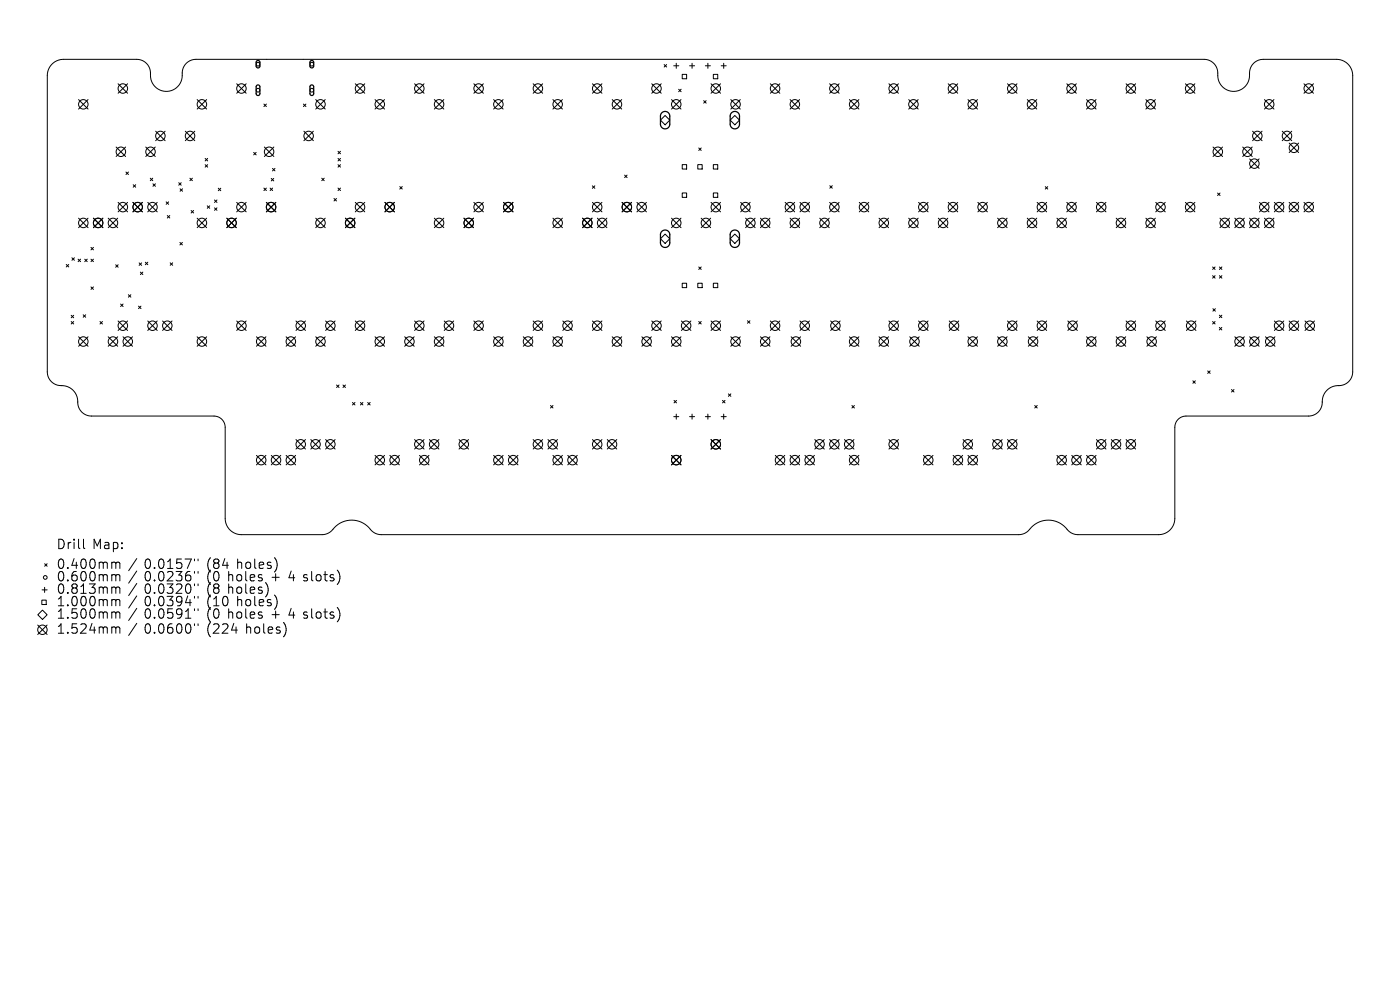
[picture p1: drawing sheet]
<svg xmlns="http://www.w3.org/2000/svg" width="297mm" height="210mm" viewBox="0 0 297 210" stroke-linecap="round" stroke-linejoin="round" font-family="sans-serif">
<defs><g id="words">
<g font-size="2.8">
<text x="12" y="116.9">Drill</text>
<text x="19.6" y="116.9">Map:</text>
<text x="12" y="121.1">0.400mm</text>
<text x="12" y="123.7">0.600mm</text>
<text x="30.6" y="121.1">0.0157&quot;</text>
<text x="30.6" y="123.7">0.0236&quot;</text>
<text x="43.9" y="121.1">(84</text>
<text x="43.9" y="123.7">(0</text>
<text x="48.4" y="123.7">holes</text>
<text x="50.3" y="121.1">holes)</text>
<text x="57.7" y="123.7">+</text>
<text x="61.5" y="123.7">4 slots)</text>
<text x="12" y="126.4">0.813mm</text>
<text x="12" y="129">1.000mm</text>
<text x="12" y="131.7">1.500mm</text>
<text x="30.6" y="126.4">0.0320&quot;</text>
<text x="30.6" y="129">0.0394&quot;</text>
<text x="30.6" y="131.7">0.0591&quot;</text>
<text x="43.9" y="126.4">(8</text>
<text x="43.9" y="129">(10</text>
<text x="43.9" y="131.7">(0</text>
<text x="48.4" y="126.4">holes)</text>
<text x="48.4" y="131.7">holes</text>
<text x="50.3" y="129">holes)</text>
<text x="57.7" y="131.7">+</text>
<text x="61.5" y="131.7">4 slots)</text>
<text x="12" y="134.8">1.524mm</text>
<text x="30.6" y="134.8">0.0600&quot;</text>
<text x="43.9" y="134.8">(224</text>
<text x="52.2" y="134.8">holes)</text>
</g>
</g></defs>
<g fill="none" stroke="#000" stroke-width=".21">
<path d="M11 13.7l1-.8 1.3-.3h15.7a3.1 3.1 0 0 1 2.9 3.8 3.4 3.4 0 0 0 3.9 3 3.4 3.4 0 0 0 2.9-3.9 2.9 2.9 0 0 1 2.9-2.9h213.8a3.1 3.1 0 0 1 3 3.8 3.4 3.4 0 0 0 3.8 3 3.4 3.4 0 0 0 2.9-3.9 2.9 2.9 0 0 1 2.9-2.9h15.5a3.4 3.4 0 0 1 3.5 3.4v62.9a2.96 2.96 0 0 1-3.3 2.9 3.5 3.5 0 0 0-3.2 3.9 2.91 2.91 0 0 1-2.9 2.6h-26a2.38 2.38 0 0 0-2.4 2.3v19.4a3.4 3.4 0 0 1-3.4 3.4h-17.1a3.6 3.6 0 0 1-2.9-1.8 5.1 5.1 0 0 0-7.6 1l-1 .6-1.1 .2h-135.2a3.6 3.6 0 0 1-2.9-1.8 5.1 5.1 0 0 0-7.6 1l-1 .6-1.1 .2h-17.1a3.4 3.4 0 0 1-3.4-3.4v-19.4a2.38 2.38 0 0 0-2.4-2.3h-26a2.96 2.96 0 0 1-2.9-3.3 3.5 3.5 0 0 0-4-3.2 2.91 2.91 0 0 1-2.5-2.9v-62.9l.3-1.2zM25.1 17.8l2 2M27.1 17.8l-2 2M50.2 17.8l2 2M52.2 17.8l-2 2M75.4 17.8l2 2M77.4 17.8l-2 2M87.9 17.8l2.1 2M90 17.8l-2.1 2M100.5 17.8l2 2M102.5 17.8l-2 2M113.1 17.8l2 2"/>
<path d="M115.1 17.8l-2 2M125.7 17.8l2 2M127.7 17.8l-2 2M138.3 17.8l2 2M140.3 17.8l-2 2M140.9 13.7l.5 .5M141.4 13.7l-.5 .5M142.9 14h1.1M143.5 13.4v1.1M144 18.9l.5 .6M144.5 18.9l-.5 .6M144.7 15.8h1v.9h-1z"/>
<path d="M146.3 14h1.1M146.8 13.4v1.1M149.6 14h1.1M150.2 13.4v1.1M150.8 17.8l2.1 2M151.3 15.8h1v.9h-1zM152.9 17.8l-2.1 2M153 14h1.1M153.5 13.4v1.1M163.4 17.8l2 2M165.4 17.8l-2 2M176 17.8l2 2"/>
<path d="M178 17.8l-2 2M188.6 17.8l2 2M190.6 17.8l-2 2M201.2 17.8l2 2M203.2 17.8l-2 2M213.7 17.8l2.1 2M215.8 17.8l-2.1 2M226.3 17.8l2 2M228.3 17.8l-2 2M238.9 17.8l2 2M240.9 17.8l-2 2M251.5 17.8l2 2"/>
<path d="M253.5 17.8l-2 2M276.6 17.8l2 2M278.6 17.8l-2 2M16.7 21.1l2 2M18.7 21.1l-2 2M24.6 31.2l2 2M26.6 31.2l-2 2M26.7 36.5l.6 .5M27.3 36.5l-.6 .5M28.3 39.2l.5 .5M28.8 39.2l-.5 .5M30.9 31.2l2 2"/>
<path d="M31.9 37.8l.5 .5M32.4 37.8l-.5 .5M32.4 39l.6 .5M32.9 31.2l-2 2M33 39l-.6 .5M33 27.8l2 2M35 27.8l-2 2M37.9 38.8l.5 .5M38.4 38.8l-.5 .5M39.3 27.8l2 2M40.3 37.8l.5 .5M40.8 37.8l-.5 .5"/>
<path d="M41.3 27.8l-2 2M41.8 21.1l2 2M43.5 33.6l.6 .5M43.5 34.9l.6 .6M43.8 21.1l-2 2M44.1 33.6l-.6 .5M44.1 34.9l-.6 .6M46.3 39.9l.5 .6M46.8 39.9l-.5 .6M53.8 32.3l.5 .6M54.3 32.3l-.5 .6M56 22.1l.5 .5"/>
<path d="M56 39.9l.5 .5M56.1 31.2l2 2M56.5 22.1l-.5 .5M56.5 39.9l-.5 .5M57.3 39.9l.5 .5M57.5 37.8l.6 .6M57.8 35.7l.5 .6M57.8 39.9l-.5 .5M58.1 37.8l-.6 .6M58.1 31.2l-2 2M58.3 35.7l-.5 .6M64.4 22.1l.5 .5"/>
<path d="M64.5 27.8l2 2M64.9 22.1l-.5 .5M66.5 27.8l-2 2M67 21.1l2 2M68.3 37.8l.5 .5M68.8 37.8l-.5 .5M69 21.1l-2 2M71.7 32.1l.5 .5M71.7 33.6l.5 .5M71.7 34.9l.5 .6M71.7 39.9l.5 .5M72.2 32.1l-.5 .5"/>
<path d="M72.2 33.6l-.5 .5M72.2 34.9l-.5 .6M72.2 39.9l-.5 .5M79.6 21.1l2 2M81.6 21.1l-2 2M84.8 39.6l.5 .5M85.3 39.6l-.5 .5M92.1 21.1l2.1 2M94.2 21.1l-2.1 2M104.7 21.1l2 2M106.7 21.1l-2 2M117.3 21.1l2 2"/>
<path d="M119.3 21.1l-2 2M125.7 39.4l.5 .6M126.2 39.4l-.5 .6M129.9 21.1l2 2M131.9 21.1l-2 2M132.5 37.1l.5 .6M133 37.1l-.5 .6M140.1 25.5l1-1 1 1-1 1zM142.5 21.1l2 2M144.5 21.1l-2 2M144.7 34.9h1v1h-1zM148 34.9h1v1h-1z"/>
<path d="M148.2 31.4l.6 .5M148.8 31.4l-.6 .5M149.3 21.4l.5 .5M149.8 21.4l-.5 .5M151.3 34.9h1v1h-1zM154.9 25.5l1-1 1 1-1 1zM155 21.1l2 2M157 21.1l-2 2M167.6 21.1l2 2M169.6 21.1l-2 2M176 39.4l.6 .5M176.6 39.4l-.6 .5"/>
<path d="M180.2 21.1l2 2M182.2 21.1l-2 2M192.8 21.1l2 2M194.8 21.1l-2 2M205.4 21.1l2 2M207.4 21.1l-2 2M217.9 21.1l2 2M219.9 21.1l-2 2M221.7 39.6l.6 .5M222.3 39.6l-.6 .5M230.5 21.1l2 2M232.5 21.1l-2 2"/>
<path d="M243.1 21.1l2 2M245.1 21.1l-2 2M257.3 31.2l2.1 2M259.4 31.2l-2.1 2M263.6 31.2l2 2M265.1 33.7l2 2M265.6 31.2l-2 2M265.7 27.8l2 2M267.1 33.7l-2 2M267.7 27.8l-2 2M268.2 21.1l2.1 2M270.3 21.1l-2.1 2"/>
<path d="M272 27.8l2 2M273.5 30.4l2 2M274 27.8l-2 2M275.5 30.4l-2 2M14.1 56.1l.5 .5M14.6 56.1l-.5 .5M15.3 54.7l.5 .5M15.8 54.7l-.5 .5M16.6 55l.5 .5M16.7 46.3l2 2M17.1 55l-.5 .5M18 55l.5 .5"/>
<path d="M18.5 55l-.5 .5M18.7 46.3l-2 2M19.3 52.5l.5 .5M19.3 55l.5 .5M19.8 46.3l2 2M19.8 52.5l-.5 .5M19.8 55l-.5 .5M21.8 46.3l-2 2M23 46.3l2 2M24.5 56.2l.6 .5M25 46.3l-2 2M25.1 42.9l2 2"/>
<path d="M25.1 56.2l-.6 .5M27.1 42.9l-2 2M28.2 42.9l2 2M29.5 55.8l.5 .5M29.8 57.7l.5 .5M30 55.8l-.5 .5M30.2 42.9l-2 2M30.3 57.7l-.5 .5M30.8 55.6l.6 .6M31.3 42.9l2.1 2M31.4 55.6l-.6 .6M33.4 42.9l-2.1 2"/>
<path d="M35.2 42.8l.6 .5M35.5 45.7l.5 .5M35.8 42.8l-.6 .5M36 45.7l-.5 .5M36.1 55.8l.5 .5M36.6 55.8l-.5 .5M38.2 51.4l.5 .6M38.2 40l.5 .6M38.7 51.4l-.5 .6M38.7 40l-.5 .6M40.5 44.7l.6 .5M41.1 44.7l-.6 .5"/>
<path d="M41.8 46.3l2 2M43.8 46.3l-2 2M44 43.7l.5 .5M44.5 43.7l-.5 .5M45.5 42.4l.5 .6M45.5 44.1l.5 .5M46 44.1l-.5 .5M46 42.4l-.5 .6M48.1 46.3l2 2M50.1 46.3l-2 2M50.2 42.9l2 2M52.2 42.9l-2 2"/>
<path d="M56.5 42.9l2 2M58.5 42.9l-2 2M67 46.3l2 2M69 46.3l-2 2M70.9 42.1l.5 .5M71.4 42.1l-.5 .5M73.3 46.3l2 2M75.3 46.3l-2 2M75.4 42.9l2 2M77.4 42.9l-2 2M81.7 42.9l2 2M83.7 42.9l-2 2"/>
<path d="M92.1 46.3l2.1 2M94.2 46.3l-2.1 2M98.4 46.3l2 2M100.4 46.3l-2 2M100.5 42.9l2 2M102.5 42.9l-2 2M106.8 42.9l2 2M108.8 42.9l-2 2M117.3 46.3l2 2M119.3 46.3l-2 2M123.6 46.3l2 2M125.6 46.3l-2 2"/>
<path d="M125.7 42.9l2 2M126.7 46.3l2 2M127.7 42.9l-2 2M128.7 46.3l-2 2M132 42.9l2 2M134 42.9l-2 2M135.1 42.9l2 2M137.1 42.9l-2 2M140.1 50.6l1-.9 1 .9-1 1zM142.5 46.3l2 2M144.5 46.3l-2 2M144.7 40.9h1v1h-1z"/>
<path d="M148.2 56.6l.6 .6M148.7 46.3l2.1 2M148.8 56.6l-.6 .6M150.8 46.3l-2.1 2M150.8 42.9l2.1 2M151.3 40.9h1v1h-1zM152.9 42.9l-2.1 2M154.9 50.6l1-.9 1 .9-1 1zM157.1 42.9l2 2M158.2 46.3l2 2M159.1 42.9l-2 2M160.2 46.3l-2 2"/>
<path d="M161.3 46.3l2 2M163.3 46.3l-2 2M166.6 42.9l2 2M167.6 46.3l2 2M168.6 42.9l-2 2M169.6 46.3l-2 2M169.7 42.9l2 2M171.7 42.9l-2 2M173.9 46.3l2 2M175.9 46.3l-2 2M176 42.9l2 2M178 42.9l-2 2"/>
<path d="M182.3 42.9l2 2M184.3 42.9l-2 2M186.5 46.3l2 2M188.5 46.3l-2 2M192.8 46.3l2 2M194.8 46.3l-2 2M194.9 42.9l2 2M196.9 42.9l-2 2M199.1 46.3l2 2M201.1 46.3l-2 2M201.2 42.9l2 2M203.2 42.9l-2 2"/>
<path d="M207.4 42.9l2.1 2M209.5 42.9l-2.1 2M211.6 46.3l2.1 2M213.7 46.3l-2.1 2M217.9 46.3l2 2M219.9 46.3l-2 2M220 42.9l2 2M222 42.9l-2 2M224.2 46.3l2 2M226.2 46.3l-2 2M226.3 42.9l2 2M228.3 42.9l-2 2"/>
<path d="M232.6 42.9l2 2M234.6 42.9l-2 2M236.8 46.3l2 2M238.8 46.3l-2 2M243.1 46.3l2 2M245.1 46.3l-2 2M245.2 42.9l2 2M247.2 42.9l-2 2M251.5 42.9l2 2M253.5 42.9l-2 2M257.2 56.6l.6 .6M257.2 58.5l.6 .5"/>
<path d="M257.8 56.6l-.6 .6M257.8 58.5l-.6 .5M258.3 40.9l.5 .6M258.7 56.6l.5 .6M258.7 58.5l.5 .5M258.8 46.3l2 2M258.8 40.9l-.5 .6M259.2 56.6l-.5 .6M259.2 58.5l-.5 .5M260.8 46.3l-2 2M262 46.3l2 2M264 46.3l-2 2"/>
<path d="M265.1 46.3l2 2M267.1 46.3l-2 2M267.2 42.9l2 2M268.2 46.3l2.1 2M269.2 42.9l-2 2M270.3 46.3l-2.1 2M270.3 42.9l2.1 2M272.4 42.9l-2.1 2M273.5 42.9l2 2M275.5 42.9l-2 2M276.6 42.9l2 2M278.6 42.9l-2 2"/>
<path d="M15.1 66.9l.5 .5M15.1 68.2l.5 .5M15.6 66.9l-.5 .5M15.6 68.2l-.5 .5M16.7 71.4l2 2.1M17.6 66.8l.6 .5M18.2 66.8l-.6 .5M18.7 71.4l-2 2.1M19.3 60.9l.5 .5M19.8 60.9l-.5 .5M21.2 68.2l.5 .5M21.7 68.2l-.5 .5"/>
<path d="M23 71.4l2 2.1M25 71.4l-2 2.1M25.1 68.1l2 2M25.6 64.5l.5 .5M26.1 71.4l2 2.1M26.1 64.5l-.5 .5M27.1 68.1l-2 2M27.2 62.5l.6 .5M27.8 62.5l-.6 .5M28.1 71.4l-2 2.1M29.4 64.9l.5 .6M29.9 64.9l-.5 .6"/>
<path d="M31.3 68.1l2.1 2M33.4 68.1l-2.1 2M34.5 68.1l2 2M36.5 68.1l-2 2M41.8 71.4l2 2.1M43.8 71.4l-2 2.1M50.2 68.1l2 2M52.2 68.1l-2 2M54.4 71.4l2 2.1M56.4 71.4l-2 2.1M60.7 71.4l2 2.1M62.7 71.4l-2 2.1"/>
<path d="M62.8 68.1l2 2M64.8 68.1l-2 2M67 71.4l2 2.1M69 71.4l-2 2.1M69.1 68.1l2 2M71.1 68.1l-2 2M75.4 68.1l2 2M77.4 68.1l-2 2M79.6 71.4l2 2.1M81.6 71.4l-2 2.1M85.9 71.4l2 2.1M87.9 71.4l-2 2.1"/>
<path d="M87.9 68.1l2.1 2M90 68.1l-2.1 2M92.1 71.4l2.1 2.1M94.2 71.4l-2.1 2.1M94.2 68.1l2.1 2M96.3 68.1l-2.1 2M100.5 68.1l2 2M102.5 68.1l-2 2M104.7 71.4l2 2.1M106.7 71.4l-2 2.1M111 71.4l2 2.1M113 71.4l-2 2.1"/>
<path d="M113.1 68.1l2 2M115.1 68.1l-2 2M117.3 71.4l2 2.1M119.3 71.4l-2 2.1M119.4 68.1l2 2M121.4 68.1l-2 2M125.7 68.1l2 2M127.7 68.1l-2 2M129.9 71.4l2 2.1M131.9 71.4l-2 2.1M136.2 71.4l2 2.1M138.2 71.4l-2 2.1"/>
<path d="M138.3 68.1l2 2M140.3 68.1l-2 2M142.5 71.4l2 2.1M144.5 71.4l-2 2.1M144.6 68.1l2 2M144.7 60.1h1v.9h-1zM146.6 68.1l-2 2M148 60.1h1v.9h-1zM148.2 68.2l.6 .5M148.8 68.2l-.6 .5M150.8 68.1l2.1 2M151.3 60.1h1v.9h-1z"/>
<path d="M152.9 68.1l-2.1 2M155 71.4l2 2.1M157 71.4l-2 2.1M158.6 68l.5 .6M159.1 68l-.5 .6M161.3 71.4l2 2.1M163.3 71.4l-2 2.1M163.4 68.1l2 2M165.4 68.1l-2 2M167.8 71.4l2 2.1M169.7 68.1l2 2M169.8 71.4l-2 2.1"/>
<path d="M171.7 68.1l-2 2M176.2 68.1l2 2M178.2 68.1l-2 2M180.2 71.4l2 2.1M182.2 71.4l-2 2.1M186.5 71.4l2 2.1M188.5 71.4l-2 2.1M188.6 68.1l2 2M190.6 68.1l-2 2M193 71.4l2 2.1M194.9 68.1l2 2M195 71.4l-2 2.1"/>
<path d="M196.9 68.1l-2 2M201.4 68.1l2 2M203.4 68.1l-2 2M205.4 71.4l2 2.1M207.4 71.4l-2 2.1M211.6 71.4l2.1 2.1M213.7 71.4l-2.1 2.1M213.7 68.1l2.1 2M215.8 68.1l-2.1 2M218.2 71.4l2 2.1M220 68.1l2 2M220.2 71.4l-2 2.1"/>
<path d="M222 68.1l-2 2M226.5 68.1l2.1 2M228.6 68.1l-2.1 2M230.5 71.4l2 2.1M232.5 71.4l-2 2.1M236.8 71.4l2 2.1M238.8 71.4l-2 2.1M238.9 68.1l2 2M240.9 68.1l-2 2M243.3 71.4l2 2.1M245.2 68.1l2 2M245.3 71.4l-2 2.1"/>
<path d="M247.2 68.1l-2 2M251.7 68.1l2 2M253.7 68.1l-2 2M256.2 78.7l.5 .5M256.7 78.7l-.5 .5M257.2 68.2l.6 .5M257.3 65.5l.5 .5M257.8 68.2l-.6 .5M257.8 65.5l-.5 .5M258.7 69.5l.5 .5M258.7 66.9l.5 .5M259.2 69.5l-.5 .5"/>
<path d="M259.2 66.9l-.5 .5M262 71.4l2 2.1M264 71.4l-2 2.1M265.1 71.4l2 2.1M267.1 71.4l-2 2.1M268.5 71.4l2 2.1M270.3 68.1l2.1 2M270.5 71.4l-2 2.1M272.4 68.1l-2.1 2M273.5 68.1l2 2M275.5 68.1l-2 2M276.9 68.1l2 2"/>
<path d="M278.9 68.1l-2 2M54.4 96.6l2 2M56.4 96.6l-2 2M57.5 96.6l2.1 2M59.6 96.6l-2.1 2M60.7 96.6l2 2M62.7 96.6l-2 2M62.8 93.2l2 2.1M64.8 93.2l-2 2.1M65.9 93.2l2 2.1M67.9 93.2l-2 2.1M69.1 93.2l2 2.1"/>
<path d="M71.1 93.2l-2 2.1M71.4 81.7l.5 .5M71.9 81.7l-.5 .5M72.8 81.7l.5 .5M73.3 81.7l-.5 .5M74.8 85.4l.5 .5M75.3 85.4l-.5 .5M76.5 85.4l.5 .5M77 85.4l-.5 .5M78 85.4l.5 .5M78.5 85.4l-.5 .5M79.6 96.6l2 2"/>
<path d="M81.6 96.6l-2 2M82.7 96.6l2 2M84.7 96.6l-2 2M87.9 93.2l2.1 2.1M89 96.6l2 2M90 93.2l-2.1 2.1M91 96.6l-2 2M91.1 93.2l2 2.1M93.1 93.2l-2 2.1M97.4 93.2l2 2.1M99.4 93.2l-2 2.1M104.7 96.6l2 2"/>
<path d="M106.7 96.6l-2 2M107.9 96.6l2 2M109.9 96.6l-2 2M113.1 93.2l2 2.1M115.1 93.2l-2 2.1M116.3 93.2l2 2.1M116.8 86l.5 .5M117.3 96.6l2 2M117.3 86l-.5 .5M118.3 93.2l-2 2.1M119.3 96.6l-2 2M120.4 96.6l2.1 2"/>
<path d="M122.5 96.6l-2.1 2M125.7 93.2l2 2.1M127.7 93.2l-2 2.1M128.8 93.2l2 2.1M130.8 93.2l-2 2.1M142.5 96.6l2 2M142.9 88.4h1.1M143 84.9l.5 .6M143.5 87.8v1.1M143.5 84.9l-.5 .6M144.5 96.6l-2 2M146.3 88.4h1.1"/>
<path d="M146.8 87.8v1.1M149.6 88.4h1.1M150.2 87.8v1.1M150.8 93.2l2.1 2.1M152.9 93.2l-2.1 2.1M153 88.4h1.1M153.3 84.9l.5 .6M153.5 87.8v1.1M153.8 84.9l-.5 .6M154.5 83.6l.5 .5M155 83.6l-.5 .5M164.5 96.6l2 2"/>
<path d="M166.5 96.6l-2 2M167.6 96.6l2 2M169.6 96.6l-2 2M170.8 96.6l2 2M172.8 96.6l-2 2M172.9 93.2l2 2.1M174.9 93.2l-2 2.1M176 93.2l2 2.1M178 93.2l-2 2.1M179.1 93.2l2.1 2.1M180.2 96.6l2 2M180.7 86l.6 .5"/>
<path d="M181.2 93.2l-2.1 2.1M181.3 86l-.6 .5M182.2 96.6l-2 2M188.6 93.2l2 2.1M190.6 93.2l-2 2.1M195.9 96.6l2 2M197.9 96.6l-2 2M202.2 96.6l2 2M204.2 96.6l-2 2M204.3 93.2l2 2.1M205.4 96.6l2 2M206.3 93.2l-2 2.1"/>
<path d="M207.4 96.6l-2 2M210.6 93.2l2 2.1M212.6 93.2l-2 2.1M213.7 93.2l2.1 2.1M215.8 93.2l-2.1 2.1M219.5 86l.5 .5M220 86l-.5 .5M224.2 96.6l2 2M226.2 96.6l-2 2M227.4 96.6l2 2M229.4 96.6l-2 2M230.5 96.6l2 2"/>
<path d="M232.5 96.6l-2 2M232.6 93.2l2 2.1M234.6 93.2l-2 2.1M235.8 93.2l2 2.1M237.8 93.2l-2 2.1M238.9 93.2l2 2.1M240.9 93.2l-2 2.1M253.1 80.8l.5 .5M253.6 80.8l-.5 .5M261.3 82.6l.5 .6M261.8 82.6l-.5 .6M9.5 119.6l.5 .5"/>
<path d="M10 119.6l-.5 .5M17.7 114.4v1.7l.3 .3M24.3 119.3l.3 .2M24.6 119.5v1.1M24.6 119.5l.3-.2h.4l.1 1.3M29 118.5l-1.7 2.6M41.3 118.6v.4M42 118.6v.4M58.7 119.2v1.3M8 132.6l2 2M8 130.4l1-1 1 1-1 1zM8.9 127.3h.9v.9h-.9z"/>
<path d="M8.9 125.1h1.1M9.5 124.6v1.1M10 132.6l-2 2M24.3 121.9l.3 .3M24.3 124.5l.3 .3M24.3 127.2l.3 .3M24.3 129.8l.3 .3M24.3 133l.3 .3M24.6 122.2v1M24.6 124.8v1.1M24.6 127.5v1M24.6 130.1v1"/>
<path d="M24.6 133.3v1M24.6 122.2l.3-.3 .4 .1 .1 1.2M24.6 124.8l.3-.3 .4 .1 .1 1.3M24.6 127.5l.3-.3 .4 .1 .1 1.2M24.6 130.1l.3-.3 .4 .1 .1 1.2M24.6 133.3l.3-.3 .4 .1 .1 1.2M29 121.1l-1.7 2.6M29 123.8l-1.7 2.5M29 126.4l-1.7 2.6M29 129l-1.7 2.6M29 132.2l-1.7 2.6M41.3 121.2v.4"/>
<path d="M41.3 123.9v.3M41.3 126.5v.4M41.3 129.1v.4M41.3 132.3v.4M42 121.2v.4M42 123.9v.3M42 126.5v.4M42 129.1v.4M42 132.3v.4M49.1 133.7h1.3M56.8 124.4v1.4M58.7 127.1v1.3"/>
<path d="M60.6 132.9v1.3"/>
<circle cx="26.1" cy="18.8" r="1.01"/>
<circle cx="51.2" cy="18.8" r="1.01"/>
<circle cx="54.7" cy="19.1" r=".4"/>
<circle cx="54.7" cy="13.6" r=".4"/>
<circle cx="66.1" cy="19.1" r=".4"/>
<circle cx="66.1" cy="13.6" r=".4"/>
<circle cx="76.4" cy="18.8" r="1.01"/>
<circle cx="89" cy="18.8" r="1.01"/>
<circle cx="101.5" cy="18.8" r="1.01"/>
<circle cx="114.1" cy="18.8" r="1.01"/>
<circle cx="126.7" cy="18.8" r="1.01"/>
<circle cx="139.3" cy="18.8" r="1.01"/>
<circle cx="151.9" cy="18.8" r="1.01"/>
<circle cx="164.4" cy="18.8" r="1.01"/>
<circle cx="177" cy="18.8" r="1.01"/>
<circle cx="189.6" cy="18.8" r="1.01"/>
<circle cx="202.2" cy="18.8" r="1.01"/>
<circle cx="214.7" cy="18.8" r="1.01"/>
<circle cx="227.3" cy="18.8" r="1.01"/>
<circle cx="239.9" cy="18.8" r="1.01"/>
<circle cx="252.5" cy="18.8" r="1.01"/>
<circle cx="277.6" cy="18.8" r="1.01"/>
<circle cx="17.7" cy="22.1" r="1.01"/>
<circle cx="25.6" cy="32.2" r="1.01"/>
<circle cx="31.9" cy="32.2" r="1.01"/>
<circle cx="34" cy="28.8" r="1.01"/>
<circle cx="40.3" cy="28.8" r="1.01"/>
<circle cx="42.8" cy="22.1" r="1.01"/>
<circle cx="57.1" cy="32.2" r="1.01"/>
<circle cx="65.5" cy="28.8" r="1.01"/>
<circle cx="68" cy="22.1" r="1.01"/>
<circle cx="80.6" cy="22.1" r="1.01"/>
<circle cx="93.1" cy="22.1" r="1.01"/>
<circle cx="105.7" cy="22.1" r="1.01"/>
<circle cx="118.3" cy="22.1" r="1.01"/>
<circle cx="130.9" cy="22.1" r="1.01"/>
<circle cx="143.5" cy="22.1" r="1.01"/>
<circle cx="156" cy="22.1" r="1.01"/>
<circle cx="168.6" cy="22.1" r="1.01"/>
<circle cx="181.2" cy="22.1" r="1.01"/>
<circle cx="193.8" cy="22.1" r="1.01"/>
<circle cx="206.4" cy="22.1" r="1.01"/>
<circle cx="218.9" cy="22.1" r="1.01"/>
<circle cx="231.5" cy="22.1" r="1.01"/>
<circle cx="244.1" cy="22.1" r="1.01"/>
<circle cx="258.4" cy="32.2" r="1.01"/>
<circle cx="264.6" cy="32.2" r="1.01"/>
<circle cx="266.1" cy="34.7" r="1.01"/>
<circle cx="266.7" cy="28.8" r="1.01"/>
<circle cx="269.3" cy="22.1" r="1.01"/>
<circle cx="273" cy="28.8" r="1.01"/>
<circle cx="274.5" cy="31.4" r="1.01"/>
<circle cx="17.7" cy="47.3" r="1.01"/>
<circle cx="20.8" cy="47.3" r="1.01"/>
<circle cx="24" cy="47.3" r="1.01"/>
<circle cx="26.1" cy="43.9" r="1.01"/>
<circle cx="29.2" cy="43.9" r="1.01"/>
<circle cx="32.3" cy="43.9" r="1.01"/>
<circle cx="42.8" cy="47.3" r="1.01"/>
<circle cx="49.1" cy="47.3" r="1.01"/>
<circle cx="51.2" cy="43.9" r="1.01"/>
<circle cx="57.5" cy="43.9" r="1.01"/>
<circle cx="68" cy="47.3" r="1.01"/>
<circle cx="74.3" cy="47.3" r="1.01"/>
<circle cx="76.4" cy="43.9" r="1.01"/>
<circle cx="82.7" cy="43.9" r="1.01"/>
<circle cx="93.1" cy="47.3" r="1.01"/>
<circle cx="99.4" cy="47.3" r="1.01"/>
<circle cx="101.5" cy="43.9" r="1.01"/>
<circle cx="107.8" cy="43.9" r="1.01"/>
<circle cx="118.3" cy="47.3" r="1.01"/>
<circle cx="124.6" cy="47.3" r="1.01"/>
<circle cx="126.7" cy="43.9" r="1.01"/>
<circle cx="127.7" cy="47.3" r="1.01"/>
<circle cx="133" cy="43.9" r="1.01"/>
<circle cx="136.1" cy="43.9" r="1.01"/>
<circle cx="143.5" cy="47.3" r="1.01"/>
<circle cx="149.8" cy="47.3" r="1.01"/>
<circle cx="151.9" cy="43.9" r="1.01"/>
<circle cx="158.1" cy="43.9" r="1.01"/>
<circle cx="159.2" cy="47.3" r="1.01"/>
<circle cx="162.3" cy="47.3" r="1.01"/>
<circle cx="167.6" cy="43.9" r="1.01"/>
<circle cx="168.6" cy="47.3" r="1.01"/>
<circle cx="170.7" cy="43.9" r="1.01"/>
<circle cx="174.9" cy="47.3" r="1.01"/>
<circle cx="177" cy="43.9" r="1.01"/>
<circle cx="183.3" cy="43.9" r="1.01"/>
<circle cx="187.5" cy="47.3" r="1.01"/>
<circle cx="193.8" cy="47.3" r="1.01"/>
<circle cx="195.9" cy="43.9" r="1.01"/>
<circle cx="200.1" cy="47.3" r="1.01"/>
<circle cx="202.2" cy="43.9" r="1.01"/>
<circle cx="208.5" cy="43.9" r="1.01"/>
<circle cx="212.6" cy="47.3" r="1.01"/>
<circle cx="218.9" cy="47.3" r="1.01"/>
<circle cx="221" cy="43.9" r="1.01"/>
<circle cx="225.2" cy="47.3" r="1.01"/>
<circle cx="227.3" cy="43.9" r="1.01"/>
<circle cx="233.6" cy="43.9" r="1.01"/>
<circle cx="237.8" cy="47.3" r="1.01"/>
<circle cx="244.1" cy="47.3" r="1.01"/>
<circle cx="246.2" cy="43.9" r="1.01"/>
<circle cx="252.5" cy="43.9" r="1.01"/>
<circle cx="259.8" cy="47.3" r="1.01"/>
<circle cx="263" cy="47.3" r="1.01"/>
<circle cx="266.1" cy="47.3" r="1.01"/>
<circle cx="268.2" cy="43.9" r="1.01"/>
<circle cx="269.3" cy="47.3" r="1.01"/>
<circle cx="271.4" cy="43.9" r="1.01"/>
<circle cx="274.5" cy="43.9" r="1.01"/>
<circle cx="277.6" cy="43.9" r="1.01"/>
<circle cx="17.7" cy="72.4" r="1.01"/>
<circle cx="24" cy="72.4" r="1.01"/>
<circle cx="26.1" cy="69.1" r="1.01"/>
<circle cx="27.1" cy="72.4" r="1.01"/>
<circle cx="32.3" cy="69.1" r="1.01"/>
<circle cx="35.5" cy="69.1" r="1.01"/>
<circle cx="42.8" cy="72.4" r="1.01"/>
<circle cx="51.2" cy="69.1" r="1.01"/>
<circle cx="55.4" cy="72.4" r="1.01"/>
<circle cx="61.7" cy="72.4" r="1.01"/>
<circle cx="63.8" cy="69.1" r="1.01"/>
<circle cx="68" cy="72.4" r="1.01"/>
<circle cx="70.1" cy="69.1" r="1.01"/>
<circle cx="76.4" cy="69.1" r="1.01"/>
<circle cx="80.6" cy="72.4" r="1.01"/>
<circle cx="86.9" cy="72.4" r="1.01"/>
<circle cx="89" cy="69.1" r="1.01"/>
<circle cx="93.1" cy="72.4" r="1.01"/>
<circle cx="95.2" cy="69.1" r="1.01"/>
<circle cx="101.5" cy="69.1" r="1.01"/>
<circle cx="105.7" cy="72.4" r="1.01"/>
<circle cx="112" cy="72.4" r="1.01"/>
<circle cx="114.1" cy="69.1" r="1.01"/>
<circle cx="118.3" cy="72.4" r="1.01"/>
<circle cx="120.4" cy="69.1" r="1.01"/>
<circle cx="126.7" cy="69.1" r="1.01"/>
<circle cx="130.9" cy="72.4" r="1.01"/>
<circle cx="137.2" cy="72.4" r="1.01"/>
<circle cx="139.3" cy="69.1" r="1.01"/>
<circle cx="143.5" cy="72.4" r="1.01"/>
<circle cx="145.6" cy="69.1" r="1.01"/>
<circle cx="151.9" cy="69.1" r="1.01"/>
<circle cx="156" cy="72.4" r="1.01"/>
<circle cx="162.3" cy="72.4" r="1.01"/>
<circle cx="164.4" cy="69.1" r="1.01"/>
<circle cx="168.8" cy="72.4" r="1.01"/>
<circle cx="170.7" cy="69.1" r="1.01"/>
<circle cx="177.2" cy="69.1" r="1.01"/>
<circle cx="181.2" cy="72.4" r="1.01"/>
<circle cx="187.5" cy="72.4" r="1.01"/>
<circle cx="189.6" cy="69.1" r="1.01"/>
<circle cx="194" cy="72.4" r="1.01"/>
<circle cx="195.9" cy="69.1" r="1.01"/>
<circle cx="202.4" cy="69.1" r="1.01"/>
<circle cx="206.4" cy="72.4" r="1.01"/>
<circle cx="212.6" cy="72.4" r="1.01"/>
<circle cx="214.7" cy="69.1" r="1.01"/>
<circle cx="219.2" cy="72.4" r="1.01"/>
<circle cx="221" cy="69.1" r="1.01"/>
<circle cx="227.5" cy="69.1" r="1.01"/>
<circle cx="231.5" cy="72.4" r="1.01"/>
<circle cx="237.8" cy="72.4" r="1.01"/>
<circle cx="239.9" cy="69.1" r="1.01"/>
<circle cx="244.3" cy="72.4" r="1.01"/>
<circle cx="246.2" cy="69.1" r="1.01"/>
<circle cx="252.7" cy="69.1" r="1.01"/>
<circle cx="263" cy="72.4" r="1.01"/>
<circle cx="266.1" cy="72.4" r="1.01"/>
<circle cx="269.5" cy="72.4" r="1.01"/>
<circle cx="271.4" cy="69.1" r="1.01"/>
<circle cx="274.5" cy="69.1" r="1.01"/>
<circle cx="277.9" cy="69.1" r="1.01"/>
<circle cx="55.4" cy="97.6" r="1.01"/>
<circle cx="58.6" cy="97.6" r="1.01"/>
<circle cx="61.7" cy="97.6" r="1.01"/>
<circle cx="63.8" cy="94.3" r="1.01"/>
<circle cx="66.9" cy="94.3" r="1.01"/>
<circle cx="70.1" cy="94.3" r="1.01"/>
<circle cx="80.6" cy="97.6" r="1.01"/>
<circle cx="83.7" cy="97.6" r="1.01"/>
<circle cx="89" cy="94.3" r="1.01"/>
<circle cx="90" cy="97.6" r="1.01"/>
<circle cx="92.1" cy="94.3" r="1.01"/>
<circle cx="98.4" cy="94.3" r="1.01"/>
<circle cx="105.7" cy="97.6" r="1.01"/>
<circle cx="108.9" cy="97.6" r="1.01"/>
<circle cx="114.1" cy="94.3" r="1.01"/>
<circle cx="117.3" cy="94.3" r="1.01"/>
<circle cx="118.3" cy="97.6" r="1.01"/>
<circle cx="121.5" cy="97.6" r="1.01"/>
<circle cx="126.7" cy="94.3" r="1.01"/>
<circle cx="129.8" cy="94.3" r="1.01"/>
<circle cx="143.5" cy="97.6" r="1.01"/>
<circle cx="151.9" cy="94.3" r="1.01"/>
<circle cx="165.5" cy="97.6" r="1.01"/>
<circle cx="168.6" cy="97.6" r="1.01"/>
<circle cx="171.8" cy="97.6" r="1.01"/>
<circle cx="173.9" cy="94.3" r="1.01"/>
<circle cx="177" cy="94.3" r="1.01"/>
<circle cx="180.2" cy="94.3" r="1.01"/>
<circle cx="181.2" cy="97.6" r="1.01"/>
<circle cx="189.6" cy="94.3" r="1.01"/>
<circle cx="196.9" cy="97.6" r="1.01"/>
<circle cx="203.2" cy="97.6" r="1.01"/>
<circle cx="205.3" cy="94.3" r="1.01"/>
<circle cx="206.4" cy="97.6" r="1.01"/>
<circle cx="211.6" cy="94.3" r="1.01"/>
<circle cx="214.7" cy="94.3" r="1.01"/>
<circle cx="225.2" cy="97.6" r="1.01"/>
<circle cx="228.4" cy="97.6" r="1.01"/>
<circle cx="231.5" cy="97.6" r="1.01"/>
<circle cx="233.6" cy="94.3" r="1.01"/>
<circle cx="236.8" cy="94.3" r="1.01"/>
<circle cx="239.9" cy="94.3" r="1.01"/>
<circle cx="9" cy="133.6" r="1"/>
<circle cx="9.6" cy="122.5" r=".4"/>
</g>
<path d="M54.5 12.9l.3-.1 .3 .3v1l-.3 .3h-.3l-.1-.3zM54.5 18.1l.3-.1 .3 .3v1.6l-.3 .4-.3-.1-.2-.3zM65.9 12.9l.4-.1 .2 .3v1l-.2 .3h-.3l-.2-.3zM65.9 18.1l.4-.1 .2 .3v1.6l-.3 .4-.3-.1-.1-.3zM140.4 23.9a.99 .99 0 0 1 1.1-.2 .99 .99 0 0 1 .6 .9v1.7a.99 .99 0 0 1-1 1 .99 .99 0 0 1-1-1v-1.8zM155.2 23.9a.99 .99 0 0 1 1.1-.2 .99 .99 0 0 1 .6 .9v1.7a.99 .99 0 0 1-1 1 .99 .99 0 0 1-1-1v-1.8zM140.4 49.1a.99 .99 0 0 1 1.1-.2 .99 .99 0 0 1 .6 .9v1.7a.99 .99 0 0 1-1 1 .99 .99 0 0 1-1-1v-1.8zM155.2 49.1a.99 .99 0 0 1 1.1-.2 .99 .99 0 0 1 .6 .9v1.7a.99 .99 0 0 1-1 1 .99 .99 0 0 1-1-1v-1.8z" fill="none" stroke="#000" stroke-width=".26"/>
<use href="#words"/>
</svg>
